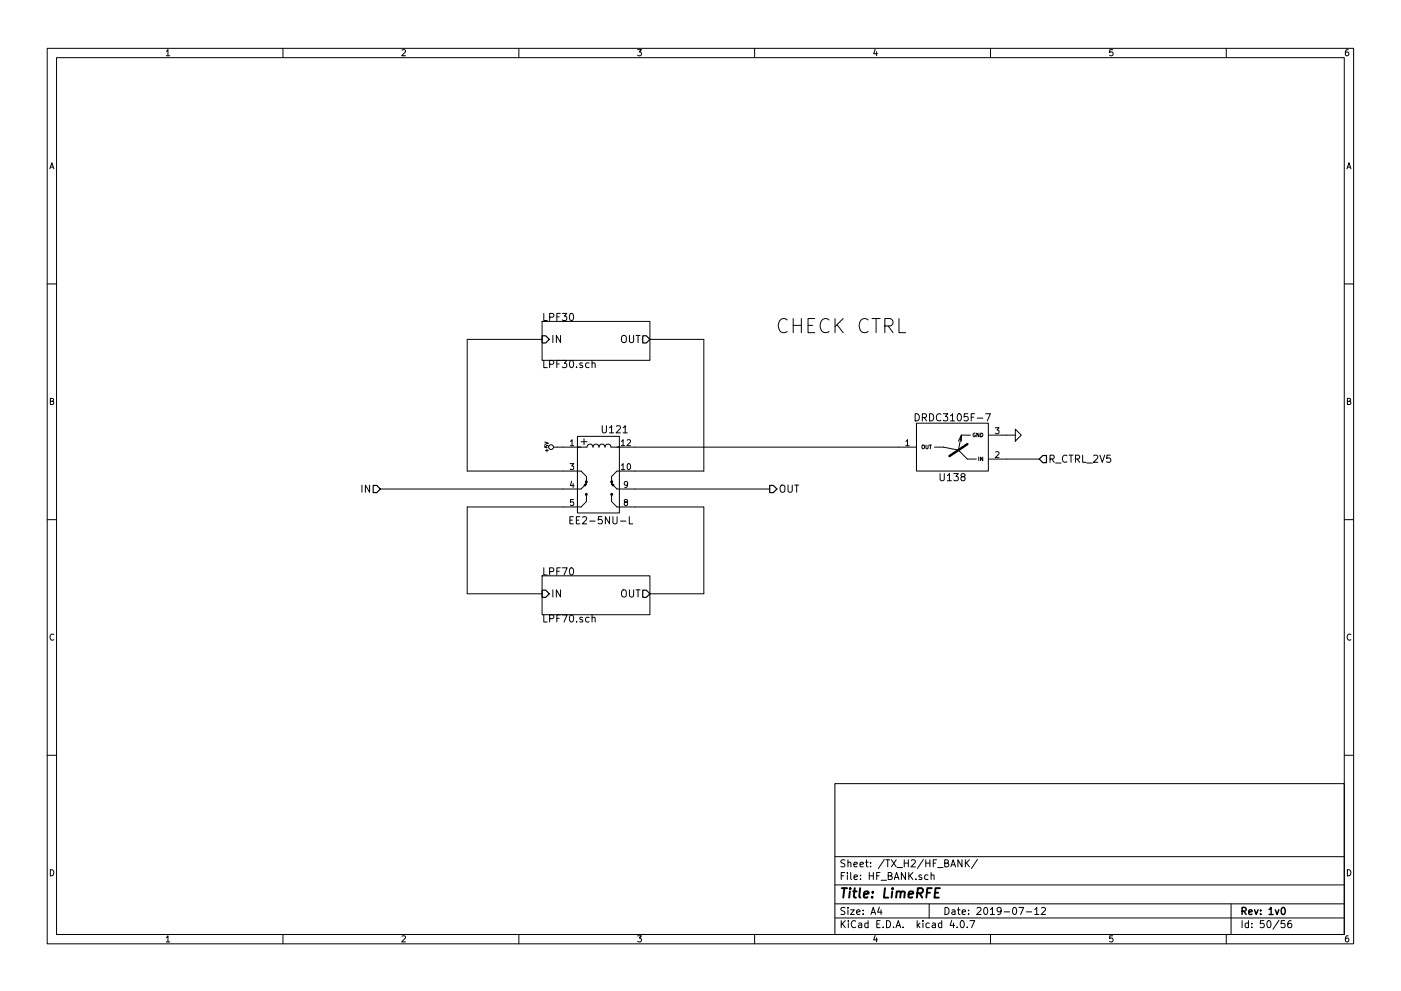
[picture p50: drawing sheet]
EESchema Schematic File Version 2
LIBS:Lime_HAM_Z
LIBS:LimeMicroBGD_Library
LIBS:Cellular_Subsystem_Library
LIBS:LimeMicroBGD_Library_bb
LIBS:LMS8001_AppPCB-cache
LIBS:LMS8001_PowerSupply-cache
LIBS:ADM7155_Addon-cache
LIBS:LMS8001_DigitalPCB-cache
LIBS:SWR_Meter_Subsystem_library
LIBS:GPIO_Subsystem-cache
LIBS:PA_220MHz_920MHz-cache
LIBS:power
LIBS:device
LIBS:transistors
LIBS:conn
LIBS:linear
LIBS:regul
LIBS:74xx
LIBS:cmos4000
LIBS:adc-dac
LIBS:memory
LIBS:xilinx
LIBS:special
LIBS:microcontrollers
LIBS:dsp
LIBS:microchip
LIBS:analog_switches
LIBS:motorola
LIBS:texas
LIBS:intel
LIBS:audio
LIBS:interface
LIBS:digital-audio
LIBS:philips
LIBS:display
LIBS:cypress
LIBS:siliconi
LIBS:opto
LIBS:atmel
LIBS:contrib
LIBS:valves
LIBS:FilterLib
LIBS:BB_Library
LIBS:Lime_RFE-rescue
LIBS:Lime_RFE-cache
EELAYER 25 0
EELAYER END
$Descr A4 11693 8268
encoding utf-8
Sheet 50 56
Title "LimeRFE"
Date "2019-07-12"
Rev "1v0"
Comp ""
Comment1 ""
Comment2 ""
Comment3 ""
Comment4 ""
$EndDescr
Text HLabel 3175 4075 0    60   Input ~ 0
IN
Text HLabel 6425 4075 2    60   Output ~ 0
OUT
Wire Wire Line
	5300 4075 6425 4075
Text HLabel 8675 3825 2    60   Input ~ 0
R_CTRL_2V5
Text Notes 6475 2775 0    118  ~ 0
CHECK CTRL
$Comp
L EE2-5NU-L U121
U 1 1
P 5000 3975
F 0 "U121" H 5130 4375 60  0000 C CNN
F 1 "EE2-5NU-L" H 5015 3615 60  0000 C CNN
F 2 "EE2-5NU-L" H 5000 4835 60  0001 C CNN
F 3 "" H 4950 3635 60  0000 C CNN
F 4 "Mouser" H 5000 5335 60  0001 C CNN "Vendor"
F 5 "80-EE2-5NU-L" H 5000 5235 60  0001 C CNN "Vendor Part Number"
F 6 "KEMET" H 5000 5135 60  0001 C CNN "Manufacturer"
F 7 "EE2-5NU-L" H 5000 5035 60  0001 C CNN "Manufacturer Part Number"
F 8 "Low Signal Relays - PCB 5V 2A Non Latching 2 Form C DPDT" H 5000 4935 60  0001 C CNN "Description"
F 9 "EE2-5NU-L" H 5000 4745 60  0001 C CNN "Component Value"
	1    5000 3975
	1    0    0    -1  
$EndComp
$Sheet
S 4525 2675 900  325 
U 5D6AAE97
F0 "LPF30" 60
F1 "LPF30.sch" 60
F2 "OUT" O R 5425 2825 60 
F3 "IN" I L 4525 2825 60 
$EndSheet
$Sheet
S 4525 4800 900  325 
U 5D6AAE9B
F0 "LPF70" 60
F1 "LPF70.sch" 60
F2 "OUT" O R 5425 4950 60 
F3 "IN" I L 4525 4950 60 
$EndSheet
$Comp
L DRDC3105F-7 U138
U 1 1
P 7950 3725
F 0 "U138" H 7950 3475 60  0000 C CNN
F 1 "DRDC3105F-7" H 7950 4125 60  0001 C CNN
F 2 "LimeMicroBGD_Library:DRDC3105F-7_SOT23" H 7950 4225 60  0001 C CNN
F 3 "" H 7900 4075 60  0000 C CNN
F 4 "Mouser" H 7950 4725 60  0001 C CNN "Vendor"
F 5 "621-DRDC3105F-7" H 7950 4625 60  0001 C CNN "Vendor Part Number"
F 6 "Diodes Incorporated" H 7950 4525 60  0001 C CNN "Manufacturer"
F 7 "DRDC3105F-7" H 7950 4425 60  0001 C CNN "Manufacturer Part Number"
F 8 "IC REG LINEAR 3V 200MA 5TSOP" H 7950 4325 60  0001 C CNN "Description"
F 9 "DRDC3105F-7" H 7950 3975 60  0000 C CNN "Component Value"
	1    7950 3725
	1    0    0    -1  
$EndComp
Wire Wire Line
	5300 3725 7500 3725
$Comp
L GND #PWR01009
U 1 1
P 8475 3625
F 0 "#PWR01009" H 8475 3625 30  0001 C CNN
F 1 "GND" H 8475 3555 30  0001 C CNN
F 2 "~" H 8475 3625 60  0000 C CNN
F 3 "~" H 8475 3625 60  0000 C CNN
	1    8475 3625
	0    -1   -1   0   
$EndComp
Wire Wire Line
	8475 3625 8400 3625
Wire Wire Line
	8400 3825 8675 3825
$Comp
L +5V #PWR01010
U 1 1
P 4650 3725
F 0 "#PWR01010" H 4650 3815 20  0001 C CNN
F 1 "+5V" H 4650 3815 30  0000 C CNN
F 2 "" H 4650 3725 60  0000 C CNN
F 3 "" H 4650 3725 60  0000 C CNN
	1    4650 3725
	0    -1   -1   0   
$EndComp
Wire Wire Line
	4700 3725 4650 3725
Wire Wire Line
	4700 3925 3900 3925
Wire Wire Line
	3900 3925 3900 2825
Wire Wire Line
	3900 2825 4525 2825
Wire Wire Line
	4700 4225 3900 4225
Wire Wire Line
	3900 4225 3900 4950
Wire Wire Line
	3900 4950 4525 4950
Wire Wire Line
	5300 4225 5875 4225
Wire Wire Line
	5875 4225 5875 4950
Wire Wire Line
	5875 4950 5425 4950
Wire Wire Line
	5300 3925 5875 3925
Wire Wire Line
	5875 3925 5875 2825
Wire Wire Line
	5875 2825 5425 2825
Wire Wire Line
	4700 4075 3175 4075
$EndSCHEMATC
